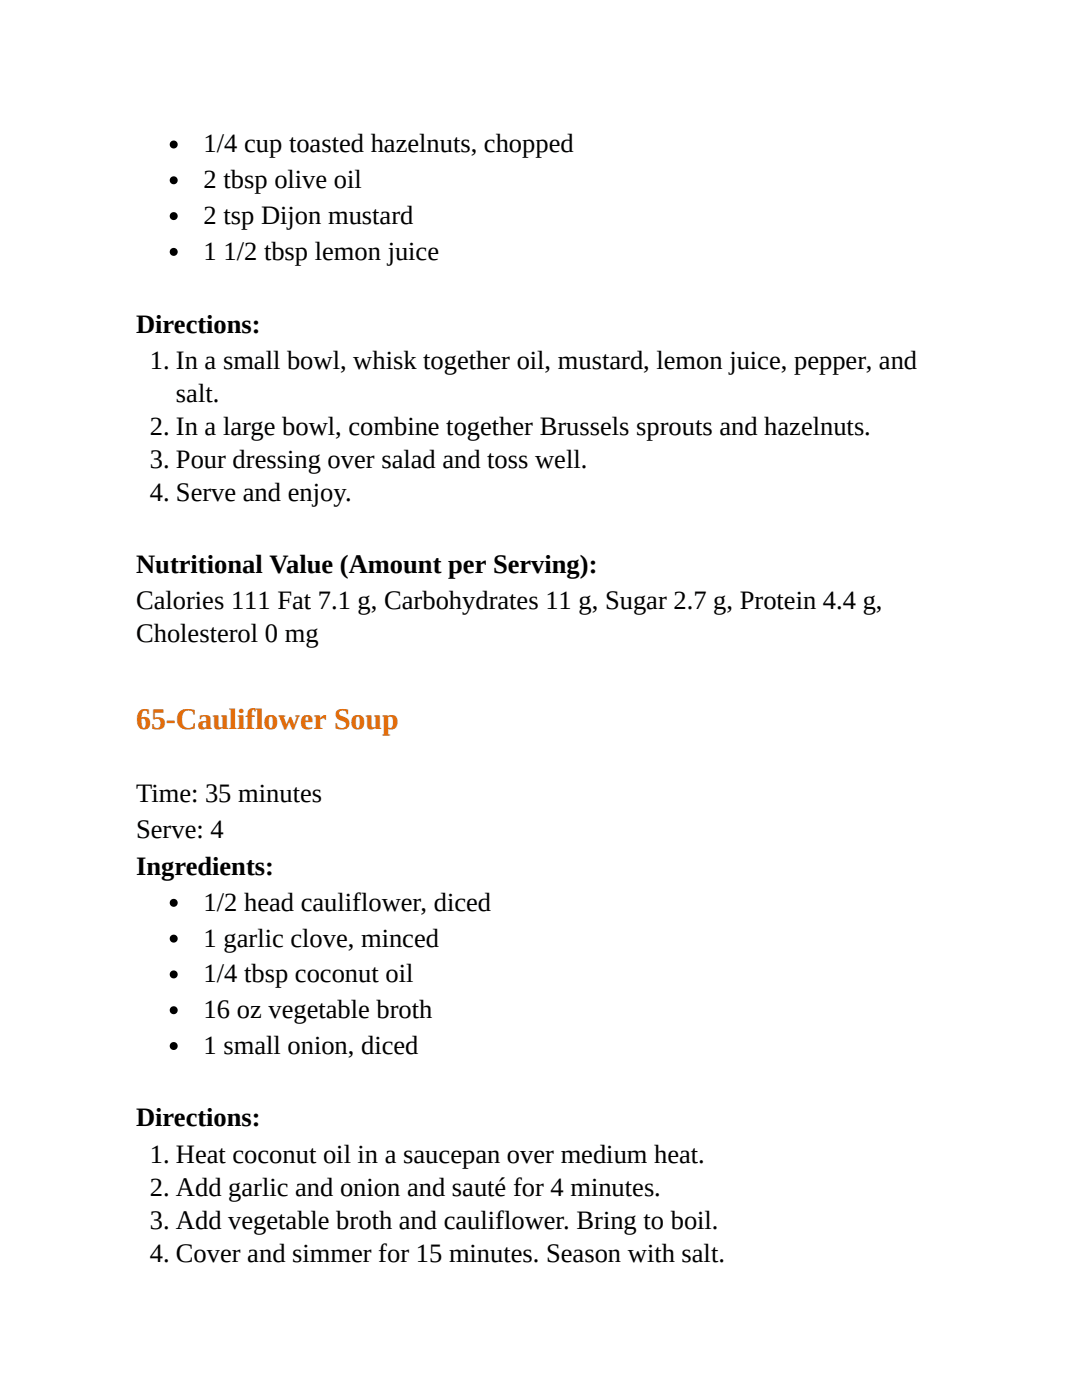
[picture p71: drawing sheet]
<svg xmlns="http://www.w3.org/2000/svg" width="216mm" height="279mm" viewBox="0 0 216 279" stroke-linecap="round" stroke-linejoin="round" font-family="sans-serif">
<defs><g id="words">
<text font-size="6" fill="#e36c0a" x="27.2" y="145.5">65-Cauliflower Soup</text>
<g font-size="5.3">
<text x="40.6" y="30.4">1/4 cup toasted hazelnuts, chopped</text>
<text x="40.6" y="37.6">2 tbsp olive oil</text>
<text x="40.6" y="44.7">2 tsp Dijon mustard</text>
<text x="40.6" y="51.9">1 1/2 tbsp lemon juice</text>
<text x="27.2" y="66.4">Directions:</text>
<text x="29.9" y="73.6">1. In a small bowl, whisk together oil, mustard, lemon juice, pepper, and</text>
<text x="35.1" y="80.2">salt.</text>
<text x="29.9" y="86.8">2. In a large bowl, combine together Brussels sprouts and hazelnuts.</text>
<text x="29.9" y="93.4">3. Pour dressing over salad and toss well.</text>
<text x="29.9" y="100">4. Serve and enjoy.</text>
<text x="27.2" y="114.3">Nutritional Value (Amount per Serving):</text>
<text x="27.2" y="121.4">Calories 111 Fat 7.1 g, Carbohydrates 11 g, Sugar 2.7 g, Protein 4.4 g,</text>
<text x="27.2" y="128.1">Cholesterol 0 mg</text>
<text x="27.2" y="160.1">Time: 35 minutes</text>
<text x="27.2" y="167.2">Serve: 4</text>
<text x="27.2" y="174.6">Ingredients:</text>
<text x="40.6" y="181.8">1/2 head cauliflower, diced</text>
<text x="40.6" y="188.9">1 garlic clove, minced</text>
<text x="40.6" y="196.1">1/4 tbsp coconut oil</text>
<text x="40.6" y="203.2">16 oz vegetable broth</text>
<text x="40.6" y="210.3">1 small onion, diced</text>
<text x="27.2" y="224.6">Directions:</text>
<text x="29.9" y="232">1. Heat coconut oil in a saucepan over medium heat.</text>
<text x="29.9" y="238.7">2. Add garlic and onion and sauté for 4 minutes.</text>
<text x="29.9" y="245.3">3. Add vegetable broth and cauliflower. Bring to boil.</text>
<text x="29.9" y="251.9">4. Cover and simmer for 15 minutes. Season with salt.</text>
</g>
</g></defs>
<g fill="#000">
<circle cx="34.7" cy="28.8" r=".79"/>
<circle cx="34.7" cy="36" r=".79"/>
<circle cx="34.7" cy="43.1" r=".79"/>
<circle cx="34.7" cy="50.3" r=".79"/>
<circle cx="34.7" cy="194.5" r=".79"/>
<circle cx="34.7" cy="187.3" r=".79"/>
<circle cx="34.7" cy="180.2" r=".79"/>
<circle cx="34.7" cy="201.6" r=".79"/>
<circle cx="34.7" cy="208.8" r=".79"/>
</g>
<use href="#words"/>
</svg>
